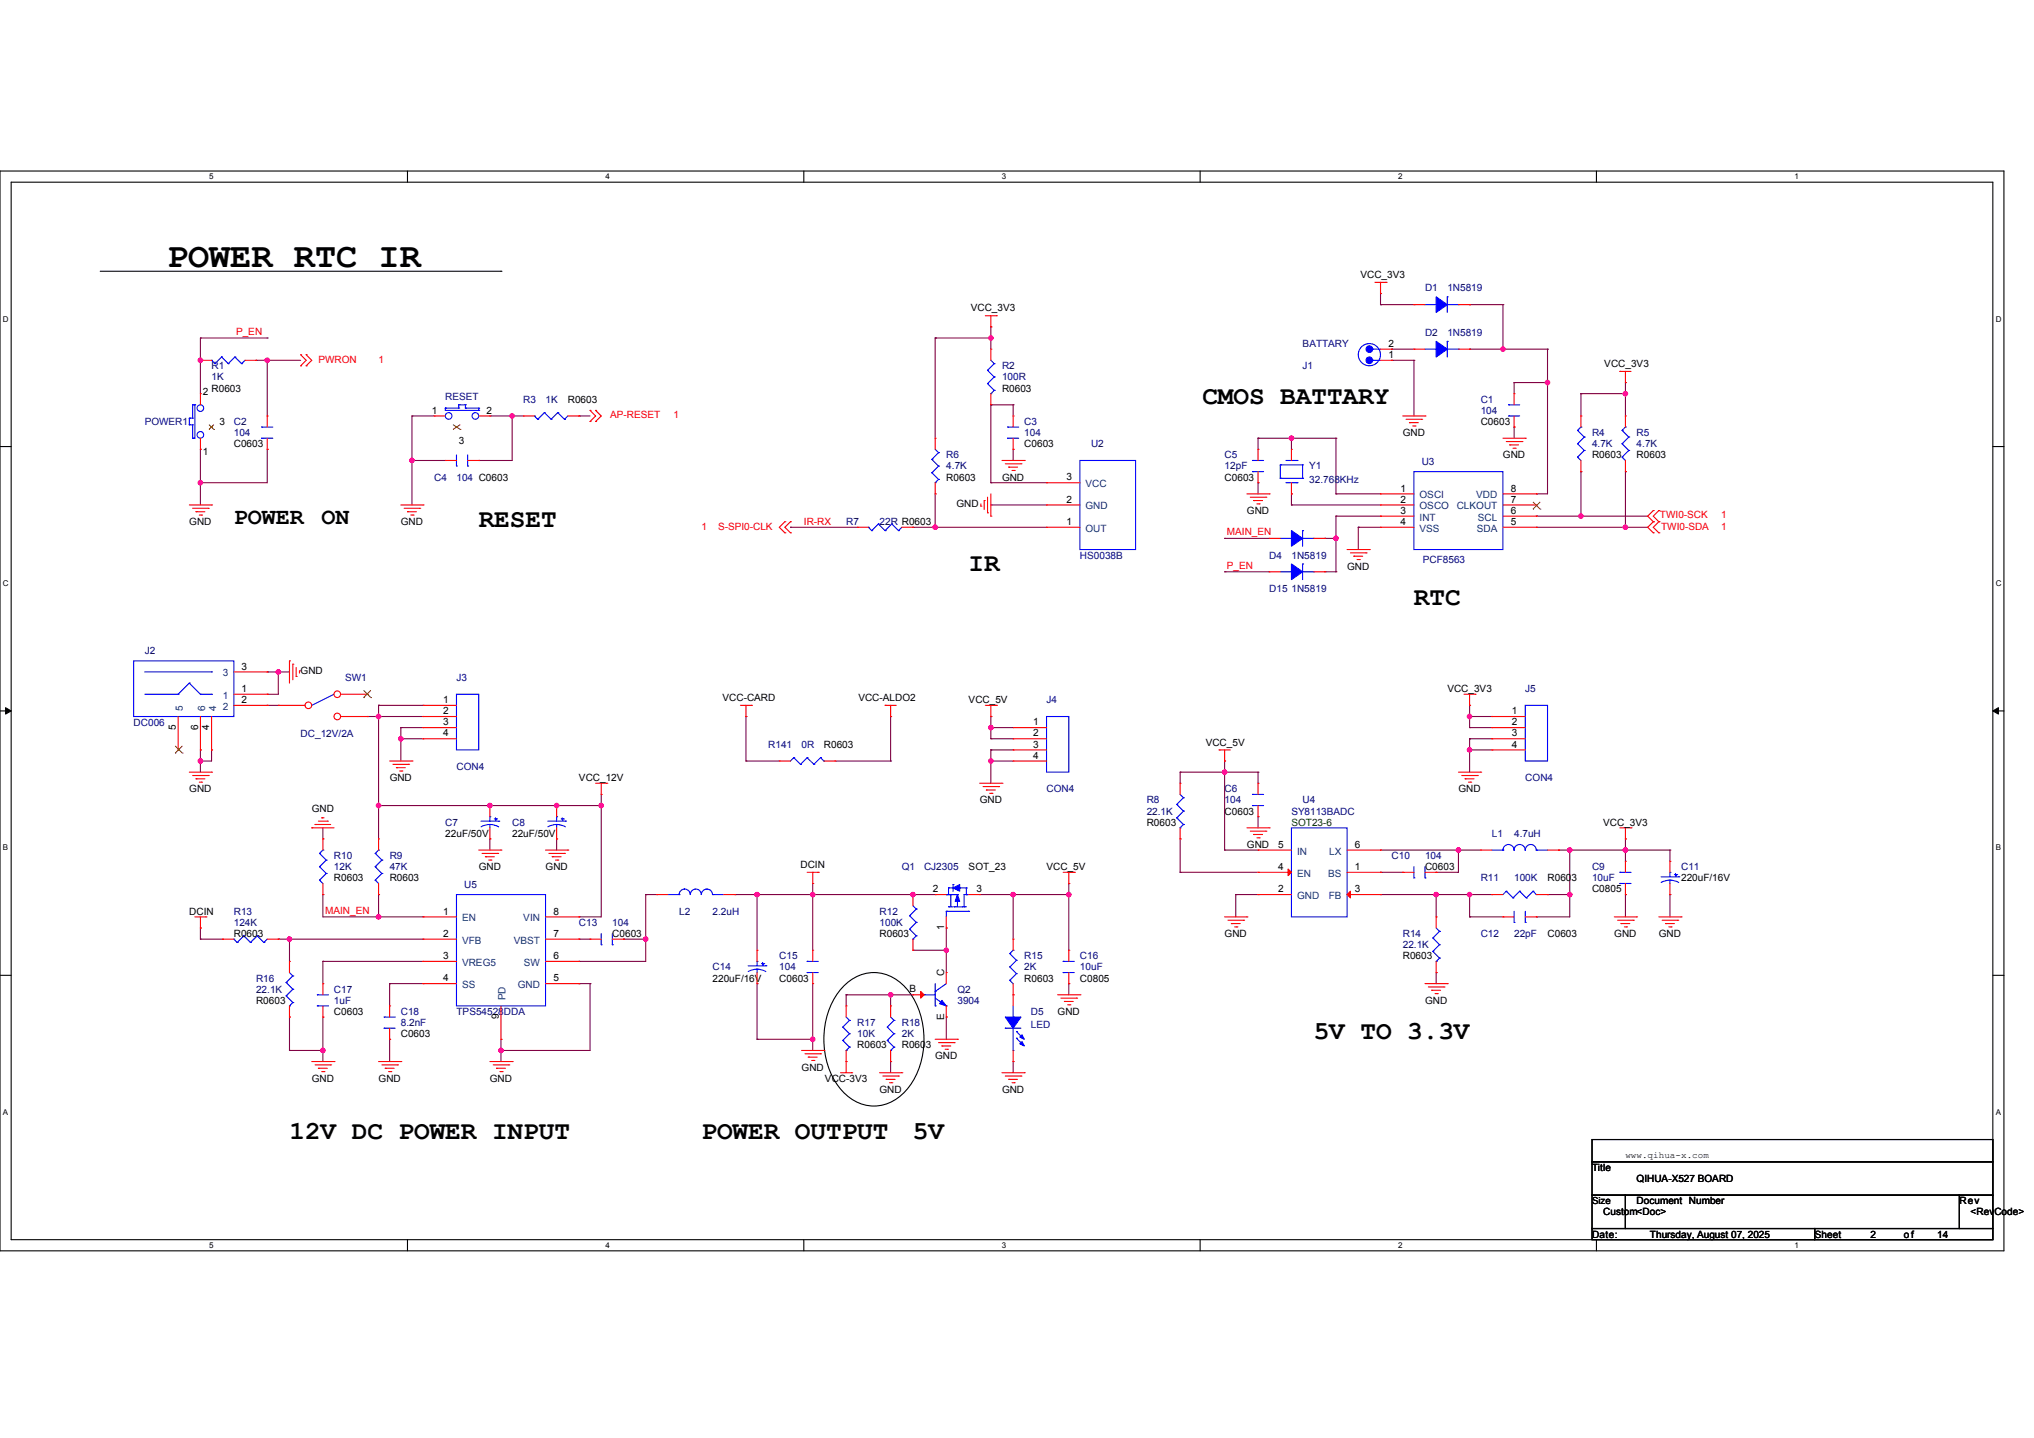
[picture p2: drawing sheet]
<svg xmlns="http://www.w3.org/2000/svg" width="297mm" height="210mm" viewBox="0 0 297 210" stroke-linecap="round" stroke-linejoin="round" font-family="sans-serif">
<defs><g id="words">
<text font-size="5.1" x="24.4" y="39">POWER RTC IR</text>
<g font-size="3.8">
<text x="175.6" y="59">CMOS BATTARY</text>
<text x="69.9" y="76.9">RESET</text>
<text x="141.4" y="83.4">IR</text>
<text x="206.5" y="88.3">RTC</text>
<text x="191.8" y="151.7">5V TO 3.3V</text>
<text x="42.3" y="166.3">12V DC POWER INPUT</text>
<text x="102.4" y="166.3">POWER OUTPUT</text>
<text x="133.3" y="166.3">5V</text>
</g>
<g font-size="3.4">
<text x="34.1" y="76.6">POWER</text>
<text x="47" y="76.6">ON</text>
</g>
<g font-size="1.5">
<text x="198.7" y="40.6">VCC_3V3</text>
<text x="141.8" y="45.5">VCC_3V3</text>
<text x="202.7" y="50.7">2</text>
<text x="202.7" y="52.3">1</text>
<text x="234.3" y="53.6">VCC_3V3</text>
<text x="29.6" y="57.6">2</text>
<text x="30.9" y="57.2">R0603</text>
<text x="82.9" y="58.8">R0603</text>
<text x="146.3" y="57.2">R0603</text>
<text x="32" y="62">3</text>
<text x="34.1" y="65.3">C0603</text>
<text x="63.1" y="60.4">1</text>
<text x="67" y="64.8">3</text>
<text x="71" y="60.4">2</text>
<text x="149.6" y="65.3">C0603</text>
<text x="204.8" y="63.7">GND</text>
<text x="216.2" y="62.1">C0603</text>
<text x="29.6" y="66.5">1</text>
<text x="138.2" y="70.2">R0603</text>
<text x="146.3" y="70.2">GND</text>
<text x="155.7" y="70.2">3</text>
<text x="178.8" y="70.2">C0603</text>
<text x="204.5" y="71.8">1</text>
<text x="219.5" y="66.9">GND</text>
<text x="220.6" y="71.8">8</text>
<text x="232.5" y="66.9">R0603</text>
<text x="239" y="66.9">R0603</text>
<text x="27.6" y="76.7">GND</text>
<text x="58.5" y="76.7">GND</text>
<text x="139.7" y="74.1">GND</text>
<text x="155.7" y="76.7">1</text>
<text x="155.7" y="73.4">2</text>
<text x="182.1" y="75.1">GND</text>
<text x="204.5" y="73.4">2</text>
<text x="204.5" y="75">3</text>
<text x="204.5" y="76.7">4</text>
<text x="220.6" y="76.7">5</text>
<text x="220.6" y="75">6</text>
<text x="220.6" y="73.4">7</text>
<text x="196.7" y="83.2">GND</text>
<text x="35.3" y="97.8">3</text>
<text x="35.3" y="101">1</text>
<text x="43.9" y="98.5">GND</text>
<text x="211.3" y="101.1">VCC_3V3</text>
<text x="25.7" y="106.6" transform="rotate(-90 25.7 106.6)">5</text>
<text x="28.9" y="106.6" transform="rotate(-90 28.9 106.6)">6</text>
<text x="30.6" y="106.6" transform="rotate(-90 30.6 106.6)">4</text>
<text x="35.3" y="102.7">2</text>
<text x="64.7" y="102.7">1</text>
<text x="64.7" y="104.3">2</text>
<text x="64.7" y="105.9">3</text>
<text x="64.7" y="107.5">4</text>
<text x="105.5" y="102.4">VCC-CARD</text>
<text x="125.3" y="102.4">VCC-ALDO2</text>
<text x="141.4" y="102.7">VCC_5V</text>
<text x="150.9" y="105.9">1</text>
<text x="150.9" y="107.5">2</text>
<text x="220.8" y="104.3">1</text>
<text x="220.8" y="105.9">2</text>
<text x="220.8" y="107.5">3</text>
<text x="120.3" y="109.2">R0603</text>
<text x="150.9" y="109.2">3</text>
<text x="150.9" y="110.8">4</text>
<text x="176.1" y="108.9">VCC_5V</text>
<text x="220.8" y="109.2">4</text>
<text x="27.6" y="115.7">GND</text>
<text x="45.5" y="118.6">GND</text>
<text x="56.9" y="114.1">GND</text>
<text x="84.5" y="114.1">VCC_12V</text>
<text x="143.1" y="117.3">GND</text>
<text x="178.8" y="119">C0603</text>
<text x="213" y="115.7">GND</text>
<text x="65" y="122.2">22uF/50V</text>
<text x="74.8" y="122.2">22uF/50V</text>
<text x="167.4" y="120.6">R0603</text>
<text x="182.1" y="123.8">GND</text>
<text x="186.6" y="123.8">5</text>
<text x="197.9" y="123.8">6</text>
<text x="234.1" y="120.6">VCC_3V3</text>
<text x="48.8" y="128.7">R0603</text>
<text x="56.9" y="128.7">R0603</text>
<text x="69.9" y="127.1">GND</text>
<text x="79.7" y="127.1">GND</text>
<text x="116.9" y="126.8">DCIN</text>
<text x="136.2" y="130.3">2</text>
<text x="141.4" y="127.1">SOT_23</text>
<text x="142.6" y="130.3">3</text>
<text x="152.8" y="127.1">VCC_5V</text>
<text x="186.6" y="130.3">2</text>
<text x="186.6" y="127.1">4</text>
<text x="197.9" y="127.1">1</text>
<text x="197.9" y="130.3">3</text>
<text x="208.1" y="127.1">C0603</text>
<text x="226" y="128.7">R0603</text>
<text x="232.5" y="130.3">C0805</text>
<text x="245.5" y="128.7">220uF/16V</text>
<text x="27.6" y="133.6">DCIN</text>
<text x="34.1" y="136.8">R0603</text>
<text x="64.7" y="133.6">1</text>
<text x="64.7" y="136.8">2</text>
<text x="80.8" y="136.8">7</text>
<text x="80.8" y="133.6">8</text>
<text x="89.4" y="136.8">C0603</text>
<text x="128.4" y="136.8">R0603</text>
<text x="137.8" y="135.9" transform="rotate(-90 137.8 135.9)">1</text>
<text x="178.8" y="136.8">GND</text>
<text x="226" y="136.8">C0603</text>
<text x="235.7" y="136.8">GND</text>
<text x="242.2" y="136.8">GND</text>
<text x="64.7" y="140.1">3</text>
<text x="64.7" y="143.3">4</text>
<text x="80.8" y="143.3">5</text>
<text x="80.8" y="140.1">6</text>
<text x="104" y="143.3">220uF/16V</text>
<text x="113.8" y="143.3">C0603</text>
<text x="137.8" y="142.5" transform="rotate(-90 137.8 142.5)">C</text>
<text x="149.6" y="143.3">R0603</text>
<text x="157.7" y="143.3">C0805</text>
<text x="204.8" y="140.1">R0603</text>
<text x="37.4" y="146.6">R0603</text>
<text x="48.8" y="148.2">C0603</text>
<text x="72.8" y="148.9" transform="rotate(-90 72.8 148.9)">9</text>
<text x="132.8" y="144.9">B</text>
<text x="137.8" y="149" transform="rotate(-90 137.8 149)">E</text>
<text x="154.4" y="148.2">GND</text>
<text x="208.1" y="146.6">GND</text>
<text x="58.5" y="151.5">C0603</text>
<text x="125.2" y="153.1">R0603</text>
<text x="131.7" y="153.1">R0603</text>
<text x="136.6" y="154.7">GND</text>
<text x="45.5" y="158">GND</text>
<text x="55.3" y="158">GND</text>
<text x="71.5" y="158">GND</text>
<text x="117.1" y="156.3">GND</text>
<text x="120.5" y="158">VCC-3V3</text>
<text x="128.4" y="159.6">GND</text>
<text x="146.3" y="159.6">GND</text>
<text x="232.5" y="171">Title</text>
<text x="239" y="172.6">QIHUA-X527 BOARD</text>
<text x="234.1" y="177.5">Custom&lt;Doc&gt;</text>
<text x="239" y="175.9">Document Number</text>
<text x="286.1" y="175.9">Rev</text>
<text x="287.8" y="177.5">&lt;RevCode&gt;</text>
<text x="232.5" y="180.7">Date:</text>
<text x="240.9" y="180.7">Thursday, August 07, 2025</text>
<text x="265" y="180.7">Sheet</text>
<text x="273.1" y="180.7">2</text>
<text x="278" y="180.7">of</text>
<text x="282.9" y="180.7">14</text>
</g>
<g font-size="1.5" fill="#000080">
<text x="208.1" y="42.5">D1</text>
<text x="211.3" y="42.5">1N5819</text>
<text x="30.9" y="53.9">R1</text>
<text x="146.3" y="53.9">R2</text>
<text x="190.2" y="53.9">J1</text>
<text x="190.2" y="50.7">BATTARY</text>
<text x="208.1" y="49.1">D2</text>
<text x="211.3" y="49.1">1N5819</text>
<text x="30.9" y="55.6">1K</text>
<text x="65" y="58.5">RESET</text>
<text x="76.4" y="58.8">R3</text>
<text x="79.7" y="58.8">1K</text>
<text x="146.3" y="55.6">100R</text>
<text x="216.2" y="58.8">C1</text>
<text x="21.1" y="62.1">POWER1</text>
<text x="34.1" y="62.1">C2</text>
<text x="34.1" y="63.7">104</text>
<text x="149.6" y="62.1">C3</text>
<text x="149.6" y="63.7">104</text>
<text x="159.3" y="65.3">U2</text>
<text x="216.2" y="60.4">104</text>
<text x="232.5" y="63.7">R4</text>
<text x="232.5" y="65.3">4.7K</text>
<text x="239" y="63.7">R5</text>
<text x="239" y="65.3">4.7K</text>
<text x="63.4" y="70.2">C4</text>
<text x="66.7" y="70.2">104 C0603</text>
<text x="138.2" y="66.9">R6</text>
<text x="138.2" y="68.6">4.7K</text>
<text x="178.8" y="66.9">C5</text>
<text x="178.8" y="68.6">12pF</text>
<text x="191.2" y="68.6">Y1</text>
<text x="191.2" y="70.5">32.768KHz</text>
<text x="207.6" y="67.9">U3</text>
<text x="123.6" y="76.7">R7</text>
<text x="128.4" y="76.7">22R R0603</text>
<text x="157.7" y="81.6">HS0038B</text>
<text x="185.3" y="81.6">D4</text>
<text x="188.6" y="81.6">1N5819</text>
<text x="207.8" y="82.2">PCF8563</text>
<text x="185.3" y="86.4">D15</text>
<text x="188.6" y="86.4">1N5819</text>
<text x="21.1" y="95.5">J2</text>
<text x="50.4" y="99.4">SW1</text>
<text x="66.7" y="99.4">J3</text>
<text x="222.7" y="101.1">J5</text>
<text x="19.5" y="105.9">DC006</text>
<text x="43.9" y="107.6">DC_12V/2A</text>
<text x="152.8" y="102.7">J4</text>
<text x="66.7" y="112.4">CON4</text>
<text x="112.2" y="109.2">R141</text>
<text x="117.1" y="109.2">0R</text>
<text x="152.8" y="115.7">CON4</text>
<text x="167.4" y="117.3">R8</text>
<text x="167.4" y="119">22.1K</text>
<text x="178.8" y="115.7">C6</text>
<text x="178.8" y="117.3">104</text>
<text x="188.6" y="119">SY8113BADC</text>
<text x="190.2" y="117.3">U4</text>
<text x="222.7" y="114.1">CON4</text>
<text x="48.8" y="125.5">R10</text>
<text x="56.9" y="125.5">R9</text>
<text x="65" y="120.6">C7</text>
<text x="74.8" y="120.6">C8</text>
<text x="203.2" y="125.5">C10</text>
<text x="208.1" y="125.5">104</text>
<text x="217.8" y="122.2">L1</text>
<text x="221.1" y="122.2">4.7uH</text>
<text x="48.8" y="127.1">12K</text>
<text x="56.9" y="127.1">47K</text>
<text x="67.8" y="129.7">U5</text>
<text x="131.7" y="127.1">Q1</text>
<text x="134.9" y="127.1">CJ2305</text>
<text x="216.2" y="128.7">R11</text>
<text x="221.1" y="128.7">100K</text>
<text x="232.5" y="127.1">C9</text>
<text x="232.5" y="128.7">10uF</text>
<text x="245.5" y="127.1">C11</text>
<text x="34.1" y="133.6">R13</text>
<text x="34.1" y="135.2">124K</text>
<text x="84.5" y="135.2">C13</text>
<text x="89.4" y="135.2">104</text>
<text x="99.2" y="133.6">L2</text>
<text x="104" y="133.6">2.2uH</text>
<text x="128.4" y="133.6">R12</text>
<text x="128.4" y="135.2">100K</text>
<text x="204.8" y="136.8">R14</text>
<text x="216.2" y="136.8">C12</text>
<text x="221.1" y="136.8">22pF</text>
<text x="37.4" y="143.3">R16</text>
<text x="104" y="141.7">C14</text>
<text x="113.8" y="140.1">C15</text>
<text x="113.8" y="141.7">104</text>
<text x="149.6" y="140.1">R15</text>
<text x="149.6" y="141.7">2K</text>
<text x="157.7" y="140.1">C16</text>
<text x="157.7" y="141.7">10uF</text>
<text x="204.8" y="138.5">22.1K</text>
<text x="37.4" y="145">22.1K</text>
<text x="48.8" y="145">C17</text>
<text x="48.8" y="146.6">1uF</text>
<text x="58.5" y="148.2">C18</text>
<text x="58.5" y="149.8">8.2nF</text>
<text x="66.7" y="148.2">TPS54528DDA</text>
<text x="125.2" y="149.8">R17</text>
<text x="131.7" y="149.8">R18</text>
<text x="139.8" y="145">Q2</text>
<text x="139.8" y="146.6">3904</text>
<text x="150.5" y="148.2">D5</text>
<text x="125.2" y="151.5">10K</text>
<text x="131.7" y="151.5">2K</text>
<text x="150.5" y="150.2">LED</text>
</g>
<g font-size="1.5" fill="#f00">
<text x="34.5" y="48.9">P_EN</text>
<text x="46.5" y="52.9">PWRON</text>
<text x="55.3" y="52.9">1</text>
<text x="89.1" y="61.1">AP-RESET</text>
<text x="98.4" y="61.1">1</text>
<text x="102.4" y="77.3">1</text>
<text x="104.9" y="77.3">S-SPI0-CLK</text>
<text x="117.4" y="76.7">IR-RX</text>
<text x="242.4" y="75.7">TWI0-SCK</text>
<text x="242.6" y="77.3">TWI0-SDA</text>
<text x="251.3" y="75.7">1</text>
<text x="251.3" y="77.3">1</text>
<text x="179.2" y="78.2">MAIN_EN</text>
<text x="179.2" y="83.1">P_EN</text>
<text x="47.5" y="133.5">MAIN_EN</text>
</g>
<g font-size="1.5" fill="#004080">
<text x="158.5" y="71.2">VCC</text>
<text x="158.5" y="77.7">OUT</text>
<text x="158.5" y="74.4">GND</text>
<text x="207.3" y="72.8">OSCI</text>
<text x="207.3" y="74.4">OSCO</text>
<text x="207.3" y="76">INT</text>
<text x="207.3" y="77.7">VSS</text>
<text x="212.7" y="74.4">CLKOUT</text>
<text x="215.6" y="72.8">VDD</text>
<text x="215.6" y="77.7">SDA</text>
<text x="215.8" y="76">SCL</text>
<text x="32.5" y="98.8">3</text>
<text x="26.7" y="103.8" transform="rotate(-90 26.7 103.8)">5</text>
<text x="29.9" y="103.8" transform="rotate(-90 29.9 103.8)">6</text>
<text x="31.6" y="103.8" transform="rotate(-90 31.6 103.8)">4</text>
<text x="32.5" y="102">1</text>
<text x="32.5" y="103.7">2</text>
<text x="189.4" y="124.8">IN</text>
<text x="194.1" y="124.8">LX</text>
<text x="189.4" y="131.3">GND</text>
<text x="189.4" y="128">EN</text>
<text x="193.9" y="128">BS</text>
<text x="194" y="131.3">FB</text>
<text x="67.5" y="134.6">EN</text>
<text x="67.5" y="137.8">VFB</text>
<text x="75" y="137.8">VBST</text>
<text x="76.4" y="134.6">VIN</text>
<text x="67.5" y="141.1">VREG5</text>
<text x="76.5" y="141.1">SW</text>
<text x="67.5" y="144.3">SS</text>
<text x="73.8" y="146.1" transform="rotate(-90 73.8 146.1)">PD</text>
<text x="75.6" y="144.3">GND</text>
</g>
<text font-size="1.5" fill="#004000" x="188.6" y="120.6">SOT23-6</text>
<text font-size="1.4" x="232.5" y="175.8">Size</text>
<text font-size="1.3" x="237.3" y="169.1">www.qihua-x.com</text>
<g font-size="1.2">
<text x="30.6" y="26.2">5</text>
<text x="88.4" y="26.2">4</text>
<text x="146.3" y="26.2">3</text>
<text x="204.2" y="26.2">2</text>
<text x="262.1" y="26.2">1</text>
<text x=".4" y="47">D</text>
<text x="291.4" y="47">D</text>
<text x=".4" y="85.6">C</text>
<text x="291.4" y="85.6">C</text>
<text x=".4" y="124.2">B</text>
<text x="291.4" y="124.2">B</text>
<text x=".4" y="162.8">A</text>
<text x="291.4" y="162.8">A</text>
<text x="30.6" y="182.3">5</text>
<text x="88.4" y="182.3">4</text>
<text x="146.3" y="182.3">3</text>
<text x="204.2" y="182.3">2</text>
<text x="262.1" y="182.3">1</text>
</g>
</g></defs>
<path d="M0 25h292.6v157.7h-292.6zM1.6 26.6h289.4v154.4h-289.4z" fill="none" stroke="#000" stroke-width=".16"/>
<g fill="#fff">
<path d="M30.6 25.1h.6v1.3h-.6z"/>
<path d="M30.6 181.2h.6v1.3h-.6z"/>
</g>
<path d="M59.5 25v1.6M59.5 181v1.7" fill="none" stroke="#000" stroke-width=".16"/>
<g fill="#fff">
<path d="M88.4 25.1h.7v1.3h-.7z"/>
<path d="M88.4 181.2h.7v1.3h-.7z"/>
</g>
<path d="M117.4 25v1.6M117.4 181v1.7" fill="none" stroke="#000" stroke-width=".16"/>
<g fill="#fff">
<path d="M146.3 25.1h.6v1.3h-.6z"/>
<path d="M146.3 181.2h.6v1.3h-.6z"/>
</g>
<path d="M175.2 25v1.6M175.2 181v1.7" fill="none" stroke="#000" stroke-width=".16"/>
<g fill="#fff">
<path d="M204.2 25.1h.6v1.3h-.6z"/>
<path d="M204.2 181.2h.6v1.3h-.6z"/>
</g>
<path d="M233.1 25v1.6M233.1 181v1.7" fill="none" stroke="#000" stroke-width=".16"/>
<g fill="#fff">
<path d="M262 25.1h.7v1.3h-.7z"/>
<path d="M262 181.2h.7v1.3h-.7z"/>
<path d="M.4 45.9h.8v1.3h-.8z"/>
<path d="M291.4 45.9h.8v1.3h-.8z"/>
<path d="M.4 84.5h.8v1.3h-.8z"/>
<path d="M291.4 84.5h.8v1.3h-.8z"/>
</g>
<path d="M0 65.2h1.6M291 65.2h1.6" fill="none" stroke="#000" stroke-width=".16"/>
<g fill="#fff">
<path d="M.4 123.1h.8v1.3h-.8z"/>
<path d="M291.4 123.1h.8v1.3h-.8z"/>
</g>
<path d="M0 103.8h1.6M291 103.8h1.6" fill="none" stroke="#000" stroke-width=".16"/>
<path d="M.8 103.3l.8 .5-.8 .5zM291 103.8l.8-.5v1z" fill="#000" stroke="#000" stroke-width=".15"/>
<g fill="#fff">
<path d="M.4 161.7h.8v1.3h-.8z"/>
<path d="M291.4 161.7h.8v1.3h-.8z"/>
</g>
<path d="M14.6 39.6h58.6M73.2 39.6h.1M0 142.4h1.6M123.1 144.1a5.9 5.9 0 0 1 9 0 11.9 11.9 0 0 1 0 15.4 5.9 5.9 0 0 1-9 0 11.9 11.9 0 0 1 0-15.4zM291 142.4h1.6M232.5 166.4h58.5v3.3h-58.5zM232.5 169.7h58.5v4.8h-58.5zM232.5 174.5h4.8v4.9h-4.8zM232.5 179.4h32.5v1.6h-32.5zM237.3 174.5h48.8v4.9h-48.8zM265 179.4h26v1.6h-26zM286.1 174.5h4.9v4.9h-4.9z" fill="none" stroke="#000" stroke-width=".16"/>
<g fill="none" stroke="#800040" stroke-width=".16">
<path d="M29.3 52.6h.1M29.3 49.4h.1M29.3 49.4h9.7M29.3 49.4v8.1M37.4 52.6h.1M37.4 52.6h6.5M39 52.6h.1M39 49.4h.1M39 52.6v8.1M136.6 49.4h.1M136.6 49.4h8.1M136.6 49.4v14.6"/>
<path d="M144.7 59.1h.1M144.7 49.4h.1M144.7 47.7h.1M144.7 59.1h3.2M144.7 47.7v3.3M144.7 59.1v11.4M147.9 59.1h.1M147.9 59.1v1.6M201.6 42.9h.1M201.6 44.5h.1M201.6 44.5h4.9M201.6 42.9v1.6"/>
<path d="M203.2 52.6h.1M203.2 51h.1M203.2 51h3.3M203.2 52.6h3.3M206.5 52.6h.1M206.5 52.6v8.1M214.6 51h.1M214.6 44.5h.1M214.6 51h11.4M214.6 44.5h4.9M219.5 51h.1M219.5 44.5h.1"/>
<path d="M219.5 44.5v6.5M221.1 55.9h.1M221.1 55.9v1.6M221.1 55.9h4.9M226 55.9h.1M226 51h.1M226 51v21.1h-1.7M230.8 57.5h.1M230.8 57.5h6.5M230.8 57.5v3.2M237.3 57.5h.1M237.3 55.9h.1"/>
<path d="M237.3 55.9v4.8M29.3 65.6h.1M29.3 70.5h.1M29.3 65.6v8.1M39 65.6h.1M39 65.6v4.9h-9.7M60.2 67.2h.1M60.2 60.7h.1M60.2 67.2h4.8M60.2 60.7v13M60.2 60.7h3.2M69.9 67.2h.1"/>
<path d="M71.5 60.7h4.9M74.8 60.7h.1M74.8 60.7v6.5h-4.9M84.5 60.7h.1M84.5 60.7h1.7M115.4 77h.1M115.4 77h9.8M133.3 77h.1M133.3 77h19.5M136.6 77h.1M136.6 72.1h.1M136.6 72.1v4.9"/>
<path d="M144.7 70.5h.1M144.7 73.7h.1M144.7 73.7h8.1M144.7 70.5h8.1M147.9 65.6h.1M147.9 65.6v1.6M178.8 78.6h.1M178.8 78.6h6.5M183.7 64h.1M183.7 70.5h.1M183.7 64h11.4M183.7 64v1.6"/>
<path d="M183.7 70.5v1.6M188.6 73.7h.1M188.6 64h.1M188.6 72.1h.1M188.6 73.7h13M188.6 64v1.6M188.6 72.1v1.6M193.5 78.6h.1M193.5 78.6h1.6M195.1 64h.1M195.1 72.1h.1M195.1 78.6h.1"/>
<path d="M195.1 75.4h.1M195.1 64v8.1M195.1 75.4v8.1M195.1 72.1h6.5M195.1 75.4h6.5M198.3 77h.1M198.3 77h3.3M198.3 77v3.3M221.1 62.4h.1M221.1 62.4v1.6M224.3 75.4h.1M224.3 77h.1"/>
<path d="M224.3 72.1h.1M224.3 77h16.3M224.3 75.4h16.3M230.8 75.4h.1M230.8 68.9h.1M230.8 68.9v6.5M237.3 77h.1M237.3 68.9h.1M237.3 68.9v8.1M39 98.1h.1M39 98.1h3.3M40.6 98.1h.1"/>
<path d="M40.6 98.1v3.3h-1.6M178.8 83.5h.1M178.8 83.5h6.5M193.5 83.5h1.6M195.1 83.5h.1M29.3 111.1h.1M29.3 109.5h.1M29.3 109.5v3.3M30.9 109.5h.1M30.9 109.5v1.6h-1.6M39 103h.1M39 101.4h.1"/>
<path d="M39 103h1.6M53.6 104.6h.1M53.6 104.6h8.2M55.3 117.6h.1M55.3 103h.1M55.3 104.6h.1M55.3 117.6h32.5M55.3 103v19.5M55.3 103h6.5M58.5 107.9h.1M58.5 106.3h.1M58.5 106.3h3.3"/>
<path d="M58.5 107.9h3.3M58.5 106.3v4.8M71.5 117.6h.1M81.3 117.6h.1M87.8 117.6h.1M87.8 116v17.9h-3.3M108.9 104.6h.1M108.9 111.1h.1M108.9 111.1h4.9M108.9 104.6v6.5M121.9 111.1h8.1M130 111.1h.1"/>
<path d="M130 104.6h.1M130 104.6v6.5M144.7 109.5h.1M144.7 111.1h.1M144.7 107.9h.1M144.7 106.3h.1M144.7 104.6h.1M144.7 106.3h3.2M144.7 107.9h3.2M144.7 109.5h3.2M144.7 104.6v3.3M144.7 109.5v4.9"/>
<path d="M144.7 111.1h3.2M172.3 112.8h.1M172.3 112.8h11.4M172.3 112.8v1.6M178.8 111.1h.1M178.8 112.8h.1M178.8 111.1v13M183.7 112.8h.1M183.7 119.3h.1M183.7 112.8v1.6M183.7 119.3v1.6M214.6 106.3h.1"/>
<path d="M214.6 104.6h.1M214.6 107.9h.1M214.6 109.5h.1M214.6 103h.1M214.6 106.3h3.2M214.6 103v3.3M214.6 107.9v4.9M214.6 104.6h3.2M214.6 107.9h3.2M214.6 109.5h3.2M29.3 135.5h.1M29.3 137.1h.1"/>
<path d="M29.3 137.1h3.2M29.3 135.5v1.6M40.6 137.1h.1M40.6 137.1h21.2M42.3 137.1h.1M42.3 137.1v3.3M47.1 130.6h.1M47.1 122.5h.1M47.1 130.6v3.3h14.7M47.1 120.9v1.6M55.3 133.9h.1M55.3 130.6h.1"/>
<path d="M55.3 130.6v3.3M71.5 122.5h.1M71.5 122.5v1.6M81.3 122.5h.1M81.3 122.5v1.6M84.5 137.1h.1M84.5 133.9h.1M84.5 137.1h1.7M91 137.1h.1M91 137.1h3.3M94.3 130.6h.1M94.3 137.1h.1"/>
<path d="M94.3 130.6h1.6M94.3 130.6v9.8h-9.8M107.3 130.6h.1M107.3 130.6h29.3M110.5 130.6h.1M110.5 130.6v8.2M118.7 130.6h.1M118.7 129h.1M118.7 129v9.8M133.3 138.8h.1M133.3 130.6h.1M133.3 138.8h4.9"/>
<path d="M138.2 135.5h.1M138.2 138.8h.1M138.2 135.5v6.5M143.1 130.6h13M147.9 130.6h.1M147.9 130.6v6.5M156.1 129h.1M156.1 130.6h.1M156.1 129v9.8M172.3 127.4h.1M172.3 122.5h.1M172.3 127.4h11.4"/>
<path d="M172.3 122.5v4.9M178.8 124.1h.1M178.8 124.1h4.9M180.4 130.6h.1M180.4 130.6h3.3M180.4 130.6v3.3M201.6 124.1h.1M201.6 127.4h.1M201.6 130.6h.1M201.6 124.1h14.6M201.6 127.4h3.2M201.6 130.6h16.2"/>
<path d="M209.7 127.4h.1M209.7 130.6h.1M209.7 130.6v3.3M213 124.1h.1M213 124.1v3.3h-3.3M214.6 133.9h.1M214.6 130.6h.1M214.6 130.6v3.3M214.6 133.9h4.9M224.3 133.9h.1M226 130.6h.1M226 130.6h3.2"/>
<path d="M227.6 124.1h.1M227.6 124.1h16.2M229.2 124.1h.1M229.2 130.6h.1M229.2 124.1v9.8h-4.9M237.3 130.6h.1M237.3 122.5h.1M237.3 124.1h.1M237.3 122.5v3.3M237.3 130.6v3.3M243.8 124.1h.1M243.8 130.6h.1"/>
<path d="M243.8 124.1v1.7M243.8 130.6v3.3M42.3 148.5h.1M42.3 153.4h.1M42.3 153.4h4.8M42.3 148.5v4.9M47.1 140.4h.1M47.1 148.5h.1M47.1 153.4h.1M47.1 140.4h14.7M47.1 140.4v3.2M47.1 148.5v6.5"/>
<path d="M56.9 151.8h.1M56.9 143.6h.1M56.9 143.6v3.3M56.9 151.8v3.2M56.9 143.6h4.9M73.2 151.8h.1M73.2 153.4h.1M73.2 151.8v3.2M84.5 143.6h.1M84.5 140.4h.1M84.5 143.6h1.7M86.2 143.6h.1"/>
<path d="M86.2 143.6v9.8h-13M110.5 143.6h.1M110.5 151.8h.1M110.5 143.6v8.2M110.5 151.8h8.2M118.7 151.8h.1M118.7 143.6v9.8M123.5 145.3h.1M123.5 145.3h9.8M123.5 145.3v1.6M130 145.3h.1M130 155h.1"/>
<path d="M130 145.3v1.6M130 155v1.7M138.2 148.5h.1M138.2 148.5v3.3M147.9 155h.1M147.9 155v1.7M156.1 143.6h.1M156.1 143.6v1.7M209.7 142h.1M209.7 142v1.6"/>
</g>
<g fill="#f0f" stroke="#f0f" stroke-width=".16">
<circle cx="74.8" cy="60.7" r=".32"/>
<circle cx="219.5" cy="51" r=".32"/>
<circle cx="188.6" cy="64" r=".32"/>
<circle cx="226" cy="55.9" r=".32"/>
<circle cx="230.8" cy="75.4" r=".32"/>
<circle cx="237.3" cy="57.5" r=".32"/>
<circle cx="237.3" cy="77" r=".32"/>
<circle cx="214.6" cy="104.6" r=".32"/>
<circle cx="214.6" cy="109.5" r=".32"/>
<circle cx="136.6" cy="77" r=".32"/>
<circle cx="144.7" cy="49.4" r=".32"/>
<circle cx="213" cy="124.1" r=".32"/>
<circle cx="209.7" cy="130.6" r=".32"/>
<circle cx="214.6" cy="130.6" r=".32"/>
<circle cx="229.2" cy="130.6" r=".32"/>
<circle cx="229.2" cy="124.1" r=".32"/>
<circle cx="237.3" cy="124.1" r=".32"/>
<circle cx="178.8" cy="112.8" r=".32"/>
<circle cx="81.3" cy="117.6" r=".32"/>
<circle cx="71.5" cy="117.6" r=".32"/>
<circle cx="87.8" cy="117.6" r=".32"/>
<circle cx="73.1" cy="153.4" r=".32"/>
<circle cx="42.3" cy="137.1" r=".32"/>
<circle cx="55.3" cy="133.9" r=".32"/>
<circle cx="47.1" cy="153.4" r=".32"/>
<circle cx="94.3" cy="137.1" r=".32"/>
<circle cx="29.3" cy="111.1" r=".32"/>
<circle cx="40.6" cy="98.1" r=".32"/>
<circle cx="58.5" cy="107.9" r=".32"/>
<circle cx="55.3" cy="104.6" r=".32"/>
<circle cx="55.3" cy="117.6" r=".32"/>
<circle cx="118.7" cy="151.8" r=".32"/>
<circle cx="118.7" cy="130.6" r=".32"/>
<circle cx="110.5" cy="130.6" r=".32"/>
<circle cx="144.7" cy="111.1" r=".32"/>
<circle cx="144.7" cy="106.3" r=".32"/>
<circle cx="195.1" cy="78.6" r=".32"/>
<circle cx="29.3" cy="70.5" r=".32"/>
<circle cx="29.3" cy="52.6" r=".32"/>
<circle cx="39" cy="52.6" r=".32"/>
<circle cx="156.1" cy="130.6" r=".32"/>
<circle cx="138.2" cy="138.8" r=".32"/>
<circle cx="130" cy="145.3" r=".32"/>
<circle cx="133.3" cy="130.6" r=".32"/>
<circle cx="147.9" cy="130.6" r=".32"/>
<circle cx="60.1" cy="67.2" r=".32"/>
</g>
<g fill="none" stroke="#f00" stroke-width=".16">
<path d="M43.9 53.4h.1M43.9 51.8h.1M43.9 51.8l.8 .8-.8 .8M44.7 53.4h.1M44.7 51.8h.1M44.7 51.8l.8 .8-.8 .8M86.2 59.9h.1M86.2 59.9l.8 .8-.8 .9M87 59.9h.1M87 59.9l.8 .8-.8 .9M143.9 46.1h1.6M144.7 47.7h.1"/>
<path d="M144.7 46.1v1.6M145.5 46.1h.1M200.8 41.2h1.6M201.6 42.9h.1M201.6 41.2v1.7M202.4 41.2h.1M236.5 54.2h.1M236.5 54.2h1.7M237.3 55.9h.1M237.3 54.2v1.7M27.6 73.7h3.3M28.1 74.2h2.3"/>
<path d="M28.6 74.7h.1M28.6 74.7h1.3M29.1 75.2h.3M29.4 75.2h.1M30.4 74.2h.1M30.9 73.7h.1M58.5 73.7h3.3M59 74.2h2.3M59.5 74.7h.1M59.5 74.7h1.3M60 75.2h.3M60.3 75.2h.1"/>
<path d="M61.3 74.2h.1M61.8 73.7h.1M86.2 61.6h.1M87 61.6h.1M114.6 77.8h.1M114.6 76.2h.1M114.6 76.2l-.8 .8 .8 .8M115.4 77.8h.1M115.4 76.2h.1M115.4 76.2l-.8 .8 .8 .8M143.2 73.9h.1M143.2 73.6v.3"/>
<path d="M143.7 73.1h.1M143.7 73.1v1.3M144.2 74.9h.1M144.2 72.6v2.3M144.7 75.4h.1M144.7 72.1v3.3M146.3 67.2h3.3M146.8 67.7h2.3M147.3 68.2h.1M147.3 68.2h1.3M147.8 68.7h.3M147.9 60.7h.1"/>
<path d="M147.9 65.6h.1M147.9 60.7v1.7M147.9 64v1.6M148.1 68.7h.1M149.1 67.7h.1M149.6 67.2h.1M182.1 72.1h3.2M182.6 72.6h2.2M183 73.1h.1M183 73.1h1.4M183.5 73.6h.4M183.7 65.6h.1"/>
<path d="M183.7 70.5h.1M183.7 65.6v1.6M183.7 68.9v1.6M183.9 73.6h.1M184.8 72.6h.1M185.3 72.1h.1M185.3 78.6h.1M185.3 78.6h1.6M191.8 78.6h1.7M193.5 78.6h.1M204.8 60.7h3.3M205.3 61.2h2.3"/>
<path d="M205.8 61.7h.1M205.8 61.7h1.3M206.3 62.2h.3M206.6 62.2h.1M207.6 61.2h.1M208.1 60.7h.1M219.5 64h3.2M219.9 64.5h2.3M220.4 65h.1M220.4 65h1.3M220.9 65.5h.3M221.2 65.5h.1"/>
<path d="M222.2 64.5h.1M222.7 64h.1M241.4 76.2h.1M241.4 74.6h.1M241.4 77.8h.1M241.4 74.6l-.8 .8 .8 .8M241.4 76.2l-.8 .8 .8 .8M242.2 74.6h.1M242.2 76.2h.1M242.2 77.8h.1M242.2 74.6l-.8 .8 .8 .8M242.2 76.2l-.8 .8 .8 .8"/>
<path d="M42.3 96.5h.1M42.3 96.5v3.3M42.8 97h.1M42.8 97v2.3M43.2 98.8h.1M43.2 97.5v1.3M43.7 98h.1M43.7 98v.3M196.7 80.3h3.3M197.2 80.7h2.3M197.7 81.2h.1M197.7 81.2h1.3"/>
<path d="M198.2 81.7h.3M198.5 81.7h.1M199.5 80.7h.1M200 80.3h.1M27.6 112.8h3.3M28.1 113.3h2.3M28.6 113.7h.1M28.6 113.7h1.3M29.1 114.2h.3M29.4 114.2h.1M30.4 113.3h.1M30.9 112.8h.1"/>
<path d="M46.5 119.9h1.3M47 119.4h.1M47 119.4h.3M47.8 119.9h.1M56.9 111.1h3.3M57.4 111.6h2.3M57.9 112.1h.1M57.9 112.1h1.3M58.4 112.6h.3M58.7 112.6h.1M59.7 111.6h.1M60.2 111.1h.1"/>
<path d="M61.8 103h.1M61.8 104.6h.1M61.8 106.3h.1M61.8 107.9h.1M61.8 103h4.9M61.8 104.6h4.9M61.8 106.3h4.9M61.8 107.9h4.9M87 114.4h1.6M87.8 116h.1M87.8 114.4v1.6M88.6 114.4h.1"/>
<path d="M108.1 103h1.6M108.9 104.6h.1M108.9 103v1.6M109.7 103h.1M129.2 103h.1M129.2 103h1.7M130 104.6h.1M130 103v1.6M143.1 114.4h3.2M143.5 114.9h2.3M143.9 103h1.6M144 115.4h.1"/>
<path d="M144 115.4h1.3M144.5 115.9h.3M144.7 104.6h.1M144.7 103v1.6M144.8 115.9h.1M145.5 103h.1M145.8 114.9h.1M146.3 114.4h.1M178 109.5h.1M178 109.5h1.6M178.8 111.1h.1M178.8 109.5v1.6"/>
<path d="M183.7 114.4h.1M183.7 119.3h.1M183.7 114.4v1.6M183.7 117.6v1.7M213 112.8h3.2M213.4 113.3h2.3M213.8 101.4h1.6M213.9 113.7h.1M213.9 113.7h1.3M214.4 114.2h.3M214.6 103h.1M214.6 101.4v1.6"/>
<path d="M214.7 114.2h.1M215.4 101.4h.1M215.7 113.3h.1M216.2 112.8h.1M28.4 133.9h1.7M29.3 135.5h.1M29.3 133.9v1.6M30.1 133.9h.1M45.5 120.9h.1M45.5 120.9h3.3M46 120.4h.1M46 120.4h2.3"/>
<path d="M69.9 124.1h3.3M70.4 124.6h2.3M70.9 125.1h.1M70.9 125.1h1.3M71.4 125.6h.3M71.7 125.6h.1M72.7 124.6h.1M73.2 124.1h.1M79.7 124.1h3.2M80.1 124.6h2.3M80.6 125.1h.1M80.6 125.1h1.3"/>
<path d="M81.1 125.6h.3M81.4 125.6h.1M82.4 124.6h.1M82.9 124.1h.1M117.9 127.4h1.6M118.7 129h.1M118.7 127.4v1.6M119.5 127.4h.1M133.3 130.6h.1M133.3 138.8h.1M133.3 130.6v1.7M133.3 137.1v1.7"/>
<path d="M147.9 137.1h.1M147.9 137.1v1.7M155.2 127.4h1.7M156.1 129h.1M156.1 127.4v1.6M156.9 127.4h.1M178.8 133.9h3.3M179.3 134.4h2.3M179.8 134.9h.1M179.8 134.9h1.3M180.3 135.4h.3M180.6 135.4h.1"/>
<path d="M181.6 134.4h.1M182.1 133.9h.1M182.1 120.9h3.2M182.6 121.4h2.2M183 121.9h.1M183 121.9h1.4M183.5 122.4h.4M183.9 122.4h.1M184.8 121.4h.1M185.3 120.9h.1M235.7 133.9h3.3M236.2 134.4h2.3"/>
<path d="M236.5 120.9h1.7M236.7 134.9h.1M236.7 134.9h1.3M237.2 135.4h.3M237.3 122.5h.1M237.3 120.9v1.6M237.5 135.4h.1M238.2 120.9h.1M238.5 134.4h.1M239 133.9h.1M242.2 133.9h3.3M242.7 134.4h2.3"/>
<path d="M243.2 134.9h.1M243.2 134.9h1.3M243.7 135.4h.3M244 135.4h.1M245 134.4h.1M245.5 133.9h.1M45.5 155h3.3M46 155.5h2.3M46.5 156h.1M46.5 156h1.3M47 156.5h.3M47.3 156.5h.1"/>
<path d="M48.3 155.5h.1M48.8 155h.1M55.3 155h3.2M55.8 155.5h2.2M56.3 156h.1M56.3 156h1.3M56.7 156.5h.4M56.9 146.9h.1M56.9 151.8h.1M56.9 146.9v1.6M56.9 150.2v1.6M57.1 156.5h.1"/>
<path d="M58 155.5h.1M58.5 155h.1M71.5 155h3.3M72 155.5h2.3M72.5 156h.1M72.5 156h1.3M73 156.5h.3M73.3 156.5h.1M74.3 155.5h.1M74.8 155h.1M117.1 153.4h3.2M117.5 153.9h2.3"/>
<path d="M118 154.4h.1M118 154.4h1.3M118.5 154.9h.3M118.8 154.9h.1M119.8 153.9h.1M120.3 153.4h.1M122.7 156.7h1.7M123.5 155h.1M123.5 155v1.7M124.4 156.7h.1M128.4 156.7h3.3M128.9 157.1h2.3"/>
<path d="M129.4 157.6h.1M129.4 157.6h1.3M129.9 158.1h.3M130 146.9h.1M130 155h.1M130 146.9v1.6M130 153.4v1.6M130.2 158.1h.1M131.2 157.1h.1M131.7 156.7h.1M136.6 151.8h3.2M137 152.3h2.3"/>
<path d="M137.5 152.7h.1M137.5 152.7h1.3M138 153.2h.3M138.3 153.2h.1M139.3 152.3h.1M139.8 151.8h.1M146.3 156.7h3.3M146.8 157.1h2.3M147.3 157.6h.1M147.3 157.6h1.3M147.8 158.1h.3M147.9 145.3h.1"/>
<path d="M147.9 143.6v1.7M148.1 158.1h.1M149.1 157.1h.1M149.6 156.7h.1M154.4 145.3h3.3M154.9 145.8h2.3M155.4 146.3h.1M155.4 146.3h1.3M155.9 146.7h.3M156.2 146.7h.1M157.2 145.8h.1M157.7 145.3h.1"/>
<path d="M208.1 143.6h3.2M208.6 144.1h2.2M209.1 144.6h.1M209.1 144.6h1.3M209.5 145.1h.4M209.9 145.1h.1M210.8 144.1h.1M211.3 143.6h.1"/>
</g>
<g fill="none" stroke="#00f" stroke-width=".16">
<path d="M147.1 62.4h.1M147.1 64h.1M147.1 62.4h1.6M147.1 64h1.6M182.9 67.2h.1M182.9 68.9h.1M182.9 67.2h1.6M182.9 68.9h1.6M186.9 78.6h1.7M188.6 78.6h.1M190.2 77.5h.1M190.2 77.5v2.3"/>
<path d="M190.2 78.6h1.6M191.8 78.6h.1M48.8 101.4h.1M48.8 101.4l-3.3 1.6M66.7 101.4h3.2v8.1h-3.2zM182.9 116h.1M182.9 117.6h.1M182.9 116h1.6M182.9 117.6h1.6M132.8 133.7h.1M132.8 135.7h.1M132.8 133.7l1 1"/>
<path d="M132.8 135.7l1 1M133.3 137.1h.1M133.3 132.3l.5 .5M133.8 132.8h.1M133.8 134.7h.1M133.8 136.7h.1M133.8 132.8l-1 .9M133.8 134.7l-1 1M133.8 136.7l-.5 .4M147.4 139.3h.1M147.4 139.3l1 .9M147.9 138.8h.1"/>
<path d="M147.9 138.8l-.5 .5M56.1 148.5h.1M56.1 150.2h.1M56.1 148.5h1.6M56.1 150.2h1.6M129.6 150h.1M129.6 151.9h.1M129.6 150l.9 1M129.6 151.9l.9 1M130 153.4h.1M130 148.5l.5 .5M130.5 149h.1"/>
<path d="M130.5 151h.1M130.5 152.9h.1M130.5 149l-.9 1M130.5 151l-.9 .9M130.5 152.9l-.5 .5M147.4 143.2h.1M147.4 141.2h.1M147.4 143.2l.5 .4M147.4 141.2l1 1M148.4 142.2h.1M148.4 140.2h.1M148.4 142.2l-1 1"/>
<path d="M148.4 140.2l-1 1"/>
</g>
<path d="M188.6 77.5l1.6 1.1-1.6 1.2z" fill-rule="evenodd" fill="#00f" stroke="#00f" stroke-width=".16"/>
<circle cx="45" cy="103" r=".48" fill="#fff" stroke="#f00" stroke-width=".16"/>
<path d="M40.6 103h.1M40.6 103h3.9" fill="none" stroke="#f00" stroke-width=".16"/>
<circle cx="49.2" cy="101.4" r=".48" fill="#fff" stroke="#f00" stroke-width=".16"/>
<path d="M49.7 101.4h3.9M53.6 101.4h.1" fill="none" stroke="#f00" stroke-width=".16"/>
<path d="M53.1 101.9h.1M53.1 100.8l1.1 1.1M54.2 101.9h.1M54.2 100.8l-1.1 1.1" fill="none" stroke="#804000" stroke-width=".15"/>
<circle cx="49.2" cy="104.6" r=".48" fill="#fff" stroke="#f00" stroke-width=".16"/>
<g fill="none" stroke="#f00" stroke-width=".16">
<path d="M29.3 57.5h.1M29.3 52.6h.1M29.3 52.6h1.6M29.3 57.5v1.6M35.8 52.6h1.6M37.4 52.6h.1M144.7 51h.1M144.7 59.1h.1M144.7 51v1.6M144.7 57.5v1.6M201.6 51h1.6M201.6 52.6h1.6"/>
<path d="M203.2 51h.1M203.2 52.6h.1M206.5 51h.1M206.5 44.5h.1M206.5 51h1.6M206.5 44.5h1.6M213 51h1.6M213 44.5h1.6M214.6 51h.1M214.6 44.5h.1M221.1 57.5h.1M221.1 57.5v1.6"/>
<path d="M29.3 65.6h.1M29.3 64v1.6M30.9 62.4h.1M39 60.7h.1M39 65.6h.1M39 60.7v1.7M39 64v1.6M63.4 60.7h.1M63.4 60.7h1.6M65 67.2h.1M65 67.2h1.7M66.7 62.4h.1"/>
<path d="M68.3 67.2h1.6M69.9 67.2h.1M69.9 60.7h1.6M71.5 60.7h.1M76.4 60.7h.1M76.4 60.7h1.6M82.9 60.7h1.6M84.5 60.7h.1M125.2 77h.1M125.2 77h1.6M131.7 77h1.6M133.3 77h.1"/>
<path d="M136.6 64h.1M136.6 72.1h.1M136.6 64v1.6M136.6 70.5v1.6M152.8 77h.1M152.8 73.7h.1M152.8 70.5h.1M152.8 77h4.9M152.8 73.7h4.9M152.8 70.5h4.9M188.6 65.6h.1M188.6 72.1h.1"/>
<path d="M188.6 65.6v1.6M188.6 70.5v1.6M201.6 72.1h.1M201.6 73.7h.1M201.6 75.4h.1M201.6 77h.1M201.6 77h4.9M201.6 72.1h4.9M201.6 73.7h4.9M201.6 75.4h4.9M219.5 77h4.8M219.5 72.1h4.8"/>
<path d="M219.5 73.7h4.8M219.5 75.4h4.8M221.1 62.4h.1M221.1 60.7v1.7M224.3 77h.1M224.3 75.4h.1M224.3 73.7h.1M224.3 72.1h.1M230.8 68.9h.1M230.8 60.7h.1M230.8 60.7v1.7M230.8 67.2v1.7"/>
<path d="M237.3 68.9h.1M237.3 60.7h.1M237.3 60.7v1.7M237.3 67.2v1.7M34.1 98.1h4.9M39 98.1h.1M185.3 83.5h.1M185.3 83.5h1.6M191.8 83.5h1.7M193.5 83.5h.1M26 109.5h.1M26 104.6v4.9"/>
<path d="M29.3 109.5h.1M29.3 104.6v4.9M30.9 109.5h.1M30.9 104.6v4.9M34.1 101.4h4.9M34.1 103h4.9M39 101.4h.1M39 103h.1M49.7 104.6h3.9M53.6 104.6h.1M71.5 117.6h.1M71.5 117.6v1.7"/>
<path d="M81.3 117.6h.1M81.3 117.6v1.7M113.8 111.1h.1M113.8 111.1h1.6M120.3 111.1h1.6M121.9 111.1h.1M147.9 106.3h.1M147.9 107.9h.1M147.9 109.5h.1M147.9 111.1h.1M147.9 106.3h4.9M147.9 107.9h4.9"/>
<path d="M147.9 109.5h4.9M147.9 111.1h4.9M172.3 114.4h.1M172.3 114.4v1.6M217.8 104.6h.1M217.8 106.3h.1M217.8 107.9h.1M217.8 109.5h.1M217.8 104.6h4.9M217.8 106.3h4.9M217.8 107.9h4.9M217.8 109.5h4.9"/>
<path d="M32.5 137.1h.1M32.5 137.1h1.6M39 137.1h1.6M40.6 137.1h.1M47.1 130.6h.1M47.1 122.5h.1M47.1 122.5v1.6M47.1 129v1.6M55.3 130.6h.1M55.3 122.5h.1M55.3 122.5v1.6M55.3 129v1.6"/>
<path d="M61.8 133.9h.1M61.8 137.1h.1M61.8 133.9h4.9M61.8 137.1h4.9M71.5 122.5h.1M71.5 120.9v1.6M79.7 133.9h4.8M79.7 137.1h4.8M81.3 122.5h.1M81.3 120.9v1.6M84.5 137.1h.1M84.5 133.9h.1"/>
<path d="M86.2 137.1h.1M86.2 137.1h1.6M89.4 137.1h1.6M91 137.1h.1M95.9 130.6h.1M95.9 130.6h1.6M105.7 130.6h1.6M107.3 130.6h.1M110.5 138.8h.1M110.5 138.8v1.6M118.7 138.8h.1M118.7 138.8v1.6"/>
<path d="M136.6 130.6h.1M136.6 130.6h1.6M138.2 135.5h.1M138.2 133.9v1.6M141.4 130.6h1.7M143.1 130.6h.1M156.1 138.8h.1M156.1 138.8v1.6M172.3 122.5h.1M172.3 120.9v1.6M183.7 130.6h.1M183.7 127.4h.1"/>
<path d="M183.7 124.1h.1M183.7 127.4h4.9M183.7 130.6h4.9M183.7 124.1h4.9M196.7 127.4h4.9M196.7 130.6h4.9M196.7 124.1h4.9M201.6 127.4h.1M201.6 130.6h.1M201.6 124.1h.1M204.8 127.4h.1M204.8 127.4h1.7"/>
<path d="M208.1 127.4h1.6M209.7 133.9h.1M209.7 127.4h.1M209.7 133.9v1.6M216.2 124.1h.1M216.2 124.1h1.6M217.8 130.6h.1M217.8 130.6h1.7M219.5 133.9h.1M219.5 133.9h1.6M222.7 133.9h1.6M224.3 133.9h.1"/>
<path d="M224.3 130.6h1.7M226 130.6h.1M226 124.1h1.6M227.6 124.1h.1M237.3 125.8h.1M237.3 130.6h.1M237.3 125.8v1.6M237.3 129v1.6M243.8 125.8h.1M243.8 130.6h.1M243.8 125.8v1.6M243.8 129v1.6"/>
<path d="M42.3 140.4h.1M42.3 148.5h.1M42.3 140.4v1.6M42.3 146.9v1.6M47.1 143.6h.1M47.1 148.5h.1M47.1 143.6v1.7M47.1 146.9v1.6M61.8 140.4h.1M61.8 143.6h.1M61.8 140.4h4.9M61.8 143.6h4.9"/>
<path d="M73.2 151.8h.1M73.2 146.9v4.9M79.7 140.4h4.8M79.7 143.6h4.8M84.5 143.6h.1M84.5 140.4h.1M110.5 143.6h.1M110.5 142v1.6M118.7 143.6h.1M118.7 142v1.6M123.5 146.9h.1M123.5 155h.1"/>
<path d="M123.5 146.9v1.6M123.5 153.4v1.6M133.3 145.3h.1M133.3 145.3h1.6M138.2 148.5h.1M138.2 142h.1M138.2 142v1.6M138.2 146.9v1.6M147.9 145.3h.1M147.9 155h.1M147.9 145.3v1.6M147.9 153.4v1.6"/>
<path d="M156.1 143.6h.1M156.1 142v1.6M209.7 142h.1M209.7 140.4v1.6"/>
</g>
<g fill="none" stroke="#00f" stroke-width=".16">
<path d="M28.1 59.1h.1M28.1 59.1h.3M28.1 59.1v2M28.4 59.1h.1M28.4 59.1v4.9h-.3M30.9 52.6h.1M30.9 52.6l.5 .5M31.4 53.1h.1M32.4 52.1h.1M32.4 52.1l.9 1M32.4 52.1l-1 1M33.3 53.1h.1"/>
<path d="M34.3 52.1h.1M34.3 52.1l1 1M34.3 52.1l-1 1M35.3 53.1h.1M35.8 52.6l-.5 .5M65 59.6h.1M65 59.6v.3h4.9M65 59.6h2M67 59.1h.1M67 59.6h.1M67 59.1h1M67 59.1v.5"/>
<path d="M68 59.6h.1M68 59.1h.1M68 59.6h1.9M68 59.1v.5M69.9 59.9h.1M69.9 59.6h.1M69.9 59.6v.3M144.2 54.1h.1M144.2 56h.1M144.2 54.1l1 1M144.2 56l1 1M144.7 57.5h.1"/>
<path d="M144.7 52.6l.5 .5M145.2 53.1h.1M145.2 55.1h.1M145.2 57h.1M145.2 53.1l-1 1M145.2 55.1l-1 .9M145.2 57l-.5 .5M200.4 51h.1M200.4 52.6h.1M200.4 51h1.2M200.4 52.6h1.2M208.1 51h1.6"/>
<path d="M208.1 44.5h1.6M209.7 51h.1M209.7 44.5h.1M211.3 49.8h.1M211.3 43.3h.1M211.3 43.3v2.3M211.3 49.8v2.3M211.3 51h1.7M211.3 44.5h1.7M213 51h.1M213 44.5h.1M220.3 59.1h.1"/>
<path d="M220.3 59.1h1.6M27.6 61.1h.1M27.6 62h.1M27.6 61.1h.5M27.6 61.1v.9M27.6 62h.5M28.1 61.1h.1M28.1 62h.1M28.1 64h.1M28.1 62v2M38.2 62.4h.1M38.2 64h.1"/>
<path d="M38.2 64h1.6M38.2 62.4h1.6M66.7 68.1h.1M66.7 66.4v1.7M68.3 68.1h.1M68.3 66.4v1.7M78 60.7h.1M78 60.7l.5 .5M78.5 61.2h.1M79.5 60.3h.1M79.5 60.3l1 .9M79.5 60.3l-1 .9"/>
<path d="M80.5 61.2h.1M81.4 60.3h.1M81.4 60.3l1 .9M81.4 60.3l-.9 .9M82.4 61.2h.1M82.9 60.7l-.5 .5M126.8 77h.1M126.8 77l.5 .5M127.3 77.5h.1M128.3 76.5h.1M128.3 76.5l.9 1M128.3 76.5l-1 1"/>
<path d="M129.2 77.5h.1M130.2 76.5h.1M130.2 76.5l1 1M130.2 76.5l-1 1M131.2 77.5h.1M131.7 77l-.5 .5M136.1 67.1h.1M136.1 69h.1M136.1 67.1l.9 1M136.1 69l.9 1M136.6 70.5h.1M136.6 65.6l.4 .5"/>
<path d="M137 66.1h.1M137 68.1h.1M137 70h.1M137 66.1l-.9 1M137 68.1l-.9 .9M137 70l-.4 .5M157.7 67.2h8.1v13.1h-8.1zM186.9 69.8h.1M186.9 67.9h.1M186.9 67.9h3.3M186.9 69.8h3.3M186.9 67.9v1.9"/>
<path d="M187.8 67.2h1.6M187.8 70.5h1.6M189.4 67.2h.1M189.4 70.5h.1M190.2 67.9h.1M190.2 69.8h.1M190.2 67.9v1.9M206.5 68.9h13v11.4h-13zM220.3 60.7h.1M220.3 60.7h1.6M230.4 66.8h.1M230.4 64.8h.1"/>
<path d="M230.4 62.9h.1M230.4 66.8l.4 .4M230.4 64.8l.9 1M230.4 62.9l.9 .9M230.8 62.4h.1M230.8 62.4l-.4 .5M231.3 65.8h.1M231.3 63.8h.1M231.3 65.8l-.9 1M231.3 63.8l-.9 1M236.9 66.8h.1M236.9 64.8h.1"/>
<path d="M236.9 62.9h.1M236.9 66.8l.4 .4M236.9 64.8l.9 1M236.9 62.9l.9 .9M237.3 62.4h.1M237.3 62.4l-.4 .5M237.8 65.8h.1M237.8 63.8h.1M237.8 65.8l-.9 1M237.8 63.8l-.9 1M19.5 96.5h14.6v8.1h-14.6zM21.1 98.1h9.8"/>
<path d="M27.6 99.8h.1M27.6 99.8l-1.6 1.6M27.6 99.8l1.7 1.6M30.9 98.1h.1M186.9 83.5h1.7M188.6 83.5h.1M190.2 82.4h.1M190.2 82.4v2.2M190.2 83.5h1.6M191.8 83.5h.1M21.1 101.4h4.9M26 101.4h.1"/>
<path d="M29.3 101.4h.1M29.3 101.4h1.6M30.9 101.4h.1M70.2 119.9h2.6M71.5 119.3h.1M71.5 119.3v.6M72.2 119.6h.3M72.3 119.8h.1M72.3 119.4v.4M72.5 119.6h.1M72.8 119.9h.1M80 119.9h2.6"/>
<path d="M81.3 119.3h.1M81.3 119.3v.6M81.9 119.6h.4M82.1 119.8h.1M82.1 119.4v.4M82.3 119.6h.1M82.6 119.9h.1M115.9 110.6h.1M115.9 110.6l-.5 .5M115.9 110.6l1 1M116.9 111.6h.1M117.9 110.6h.1"/>
<path d="M117.9 110.6l-1 1M117.9 110.6l.9 1M118.8 111.6h.1M119.8 110.6h.1M119.8 110.6l-1 1M119.8 110.6l.5 .5M120.3 111.1h.1M152.8 104.6h3.3v8.2h-3.3zM171.8 117.5h.1M171.8 119.4h.1M171.8 117.5l1 .9M171.8 119.4l1 1"/>
<path d="M172.3 116l.5 .5M172.8 116.5h.1M172.8 118.4h.1M172.8 116.5l-1 1M172.8 118.4l-1 1M222.7 103h3.3v8.1h-3.3zM34.1 137.1h.1M34.1 137.1l.5 .5M34.6 137.6h.1M35.6 136.7h.1M35.6 136.7l1 .9M35.6 136.7l-1 .9"/>
<path d="M36.6 137.6h.1M37.6 136.7h.1M37.6 136.7l.9 .9M37.6 136.7l-1 .9M38.5 137.6h.1M39 137.1l-.5 .5M46.7 128.5h.1M46.7 126.6h.1M46.7 124.6h.1M46.7 128.5l.4 .5M46.7 126.6l.9 1M46.7 124.6l.9 1"/>
<path d="M47.1 124.1h.1M47.1 124.1l-.4 .5M47.6 127.6h.1M47.6 125.6h.1M47.6 127.6l-.9 .9M47.6 125.6l-.9 1M54.8 128.5h.1M54.8 126.6h.1M54.8 124.6h.1M54.8 128.5l.5 .5M54.8 126.6l1 1M54.8 124.6l1 1"/>
<path d="M55.3 124.1h.1M55.3 124.1l-.5 .5M55.8 127.6h.1M55.8 125.6h.1M55.8 127.6l-1 .9M55.8 125.6l-1 1M66.7 130.6h13v16.3h-13zM71.5 120.4l.7 .1 .6 .3M71.5 120.4l-.6 .1-.7 .2M71.5 120.4h.1M71.5 120.4v.5M81.3 120.4l.6 .1 .7 .2"/>
<path d="M81.3 120.4l-.7 .1-.6 .2M81.3 120.4h.1M81.3 120.4v.5M87.8 138h.1M87.8 136.3v1.7M89.4 138h.1M89.4 136.3v1.7M97.5 130.6h1.7M99.2 130.6a.81 .81 0 0 1 .8-.8 .81 .81 0 0 1 .8 .8 .81 .81 0 0 1 .8-.8 .81 .81 0 0 1 .8 .8M99.2 130.6h.1M102.4 130.6a.81 .81 0 0 1 .8-.8 .81 .81 0 0 1 .8 .8M104 130.6h.1"/>
<path d="M104 130.6h1.7M138.2 130.6h.1M138.2 133.1h.1M138.2 130.6h1.6M138.2 133.1v.8M138.2 133.1h3.2M138.5 132.4h.1M138.5 129.7h.1M138.5 130.6h.1M138.5 132.4h.7M138.5 129.7h.7M138.5 129.7v.9"/>
<path d="M138.8 130.6h.1M138.8 130.6v1.8M139.2 129.2h.1M139.2 129.2v1M139.3 132.4h.1M139.3 132.4h1M139.8 130.6h.1M139.8 131.5h.1M139.8 130.6v.7M139.8 131.5v.9M140.1 129.7h.1M140.1 129.7h1"/>
<path d="M140.5 132.4h.1M140.5 132.4h.6M140.8 132.4h.1M140.8 130.6h.1M140.8 130.6h.6M140.8 130.6v1.8M141.1 130.6h.1M141.1 129.7h.1M141.1 129.7v.9M141.4 133.1h.1M172.3 120.9h.1M172.8 120.4h.1"/>
<path d="M172.8 120.4l-.5 .5M188.6 120.9h8.1v13h-8.1zM206.5 128.2h.1M206.5 126.6v1.6M208.1 128.2h.1M208.1 126.6v1.6M209.2 137h.1M209.2 138.9h.1M209.2 137l1 1M209.2 138.9l1 1M209.7 135.5l.5 .5M210.2 136h.1"/>
<path d="M210.2 138h.1M210.2 139.9h.1M210.2 139.9l-.5 .5M210.2 136l-1 1M210.2 138l-1 .9M217.8 124.1h1.7M219.5 124.1a.81 .81 0 0 1 .8-.8 .81 .81 0 0 1 .8 .8 .81 .81 0 0 1 .8-.8 .81 .81 0 0 1 .8 .8 .8 .8 0 0 1 .8-.8 .8 .8 0 0 1 .8 .8M219.5 124.1h.1M219.9 130.2h.1M219.9 130.2l-.4 .4M219.9 130.2l1 .9M220.9 131.1h.1"/>
<path d="M221.1 134.7h.1M221.1 133.1v1.6M221.9 130.2h.1M221.9 130.2l-1 .9M221.9 130.2l1 .9M222.7 134.7h.1M222.7 133.1v1.6M222.9 131.1h.1M223.8 130.2h.1M223.8 130.2l-.9 .9M223.8 130.2l.5 .4M224.3 130.6h.1"/>
<path d="M224.3 124.1h.1M224.3 124.1h1.7M236.5 127.4h.1M236.5 129h.1M236.5 127.4h1.7M236.5 129h1.7M242.5 128h2.6M243.8 128.5l.7 .1 .6 .3M243.8 128.5l-.6 .1-.6 .3M243.8 127.4h.1M243.8 128.5h.1M243.8 127.4v.6"/>
<path d="M243.8 128.5v.5M244.5 127.7h.3M244.7 127.9h.1M244.7 127.6v.3M244.8 127.7h.1M245.1 128h.1M41.8 143.5h.1M41.8 145.4h.1M41.8 143.5l1 1M41.8 145.4l1 1M42.3 146.9h.1M42.3 142l.5 .5"/>
<path d="M42.8 142.5h.1M42.8 144.5h.1M42.8 146.4h.1M42.8 142.5l-1 1M42.8 144.5l-1 .9M42.8 146.4l-.5 .5M46.3 145.3h.1M46.3 146.9h.1M46.3 145.3h1.7M46.3 146.9h1.7M109.2 141h2.6M110.5 141.5l.7 .1 .6 .3"/>
<path d="M110.5 141.5l-.6 .1-.6 .3M110.5 140.4h.1M110.5 141.5h.1M110.5 140.4v.6M110.5 141.5v.5M111.2 140.7h.3M111.4 140.9h.1M111.4 140.6v.3M111.5 140.7h.1M111.8 141h.1M117.9 140.4h.1M117.9 142h.1"/>
<path d="M117.9 140.4h1.6M117.9 142h1.6M123.1 150h.1M123.1 151.9h.1M123.1 150l.9 1M123.1 151.9l.9 1M123.5 153.4h.1M123.5 148.5l.5 .5M124 149h.1M124 151h.1M124 152.9h.1M124 149l-.9 1"/>
<path d="M124 151l-.9 .9M124 152.9l-.5 .5M134.9 145.3h.1M134.9 145.3h1.7M136.6 144.8h.1M136.6 146.9h.1M136.6 145.8l1.6 1.1M136.6 143.6v3.3M138.2 146.9h.1M138.2 143.6l-1.6 1.2M146.8 150.2h.1M146.8 150.2h2.3"/>
<path d="M147.9 148.5h.1M147.9 153.4h.1M147.9 146.9v1.6M147.9 150.2v3.2M148.4 150.6h.1M148.4 151.6h.1M148.4 150.6l1 1M148.4 151.6l1 1M155.2 140.4h.1M155.2 142h.1M155.2 140.4h1.7M155.2 142h1.7"/>
<path d="M209.7 140.4h.1"/>
<circle cx="29.3" cy="59.6" r=".48"/>
<circle cx="200" cy="51.8" r="1.62"/>
<circle cx="29.3" cy="63.5" r=".48"/>
<circle cx="65.5" cy="60.7" r=".48"/>
<circle cx="69.4" cy="60.7" r=".48"/>
</g>
<g fill="#00f" stroke="#00f" stroke-width=".16">
<path d="M137.5 146.1l.7 .8-1-.3z"/>
<path d="M139.8 130.6l.3 1h-.6z"/>
<path d="M139.2 129.7l.9-.5v1z"/>
<path d="M209.7 49.8l1.6 1.2-1.6 1.1z" fill-rule="evenodd"/>
<path d="M188.6 82.4l1.6 1.1-1.6 1.1z" fill-rule="evenodd"/>
<path d="M209.7 43.3l1.6 1.2-1.6 1.1z" fill-rule="evenodd"/>
<path d="M146.8 148.5h2.3l-1.2 1.7z" fill-rule="evenodd"/>
<path d="M149.2 152.1l.4 .6-.7-.3z" fill-rule="evenodd"/>
<path d="M148.9 151.4l.3-.3 .4 .7z" fill-rule="evenodd"/>
<circle cx="199.9" cy="51" r=".48"/>
<circle cx="199.9" cy="52.6" r=".48"/>
</g>
<g fill="none" stroke="#804000" stroke-width=".15">
<path d="M30.5 62.7h.1M30.5 62l.7 .7M31.2 62.7h.1M31.2 62l-.7 .7M66.1 62.7h.1M66.1 62l1.1 .7M67.2 62.7h.1M67.2 62l-1.1 .7M223.8 74.4h.1M223.8 73.3l1.1 1.1M224.9 74.4h.1M224.9 73.3l-1.1 1.1"/>
<path d="M25.6 110h.1M25.6 108.9l1 1.1M26.6 110h.1M26.6 108.9l-1 1.1"/>
</g>
<g fill="#f00" stroke="#f00" stroke-width=".16">
<path d="M134.4 144.8l.5 .5-.5 .5z"/>
<path d="M196.7 130.6l.5-.4v.9z"/>
<path d="M188.1 126.9l.5 .5-.5 .5z"/>
</g>
<g fill="#f0f" stroke="#f0f" stroke-width=".16">
<circle cx="74.8" cy="60.7" r=".32"/>
<circle cx="219.5" cy="51" r=".32"/>
<circle cx="188.6" cy="64" r=".32"/>
<circle cx="226" cy="55.9" r=".32"/>
<circle cx="230.8" cy="75.4" r=".32"/>
<circle cx="237.3" cy="57.5" r=".32"/>
<circle cx="237.3" cy="77" r=".32"/>
<circle cx="214.6" cy="104.6" r=".32"/>
<circle cx="214.6" cy="109.5" r=".32"/>
<circle cx="136.6" cy="77" r=".32"/>
<circle cx="144.7" cy="49.4" r=".32"/>
<circle cx="213" cy="124.1" r=".32"/>
<circle cx="209.7" cy="130.6" r=".32"/>
<circle cx="214.6" cy="130.6" r=".32"/>
<circle cx="229.2" cy="130.6" r=".32"/>
<circle cx="229.2" cy="124.1" r=".32"/>
<circle cx="237.3" cy="124.1" r=".32"/>
<circle cx="178.8" cy="112.8" r=".32"/>
<circle cx="81.3" cy="117.6" r=".32"/>
<circle cx="71.5" cy="117.6" r=".32"/>
<circle cx="87.8" cy="117.6" r=".32"/>
<circle cx="73.1" cy="153.4" r=".32"/>
<circle cx="42.3" cy="137.1" r=".32"/>
<circle cx="55.3" cy="133.9" r=".32"/>
<circle cx="47.1" cy="153.4" r=".32"/>
<circle cx="94.3" cy="137.1" r=".32"/>
<circle cx="29.3" cy="111.1" r=".32"/>
<circle cx="40.6" cy="98.1" r=".32"/>
<circle cx="58.5" cy="107.9" r=".32"/>
<circle cx="55.3" cy="104.6" r=".32"/>
<circle cx="55.3" cy="117.6" r=".32"/>
<circle cx="118.7" cy="151.8" r=".32"/>
<circle cx="118.7" cy="130.6" r=".32"/>
<circle cx="110.5" cy="130.6" r=".32"/>
<circle cx="144.7" cy="111.1" r=".32"/>
<circle cx="144.7" cy="106.3" r=".32"/>
<circle cx="195.1" cy="78.6" r=".32"/>
<circle cx="29.3" cy="70.5" r=".32"/>
<circle cx="29.3" cy="52.6" r=".32"/>
<circle cx="39" cy="52.6" r=".32"/>
<circle cx="156.1" cy="130.6" r=".32"/>
<circle cx="138.2" cy="138.8" r=".32"/>
<circle cx="130" cy="145.3" r=".32"/>
<circle cx="133.3" cy="130.6" r=".32"/>
<circle cx="147.9" cy="130.6" r=".32"/>
<circle cx="60.1" cy="67.2" r=".32"/>
</g>
<use href="#words"/>
</svg>
